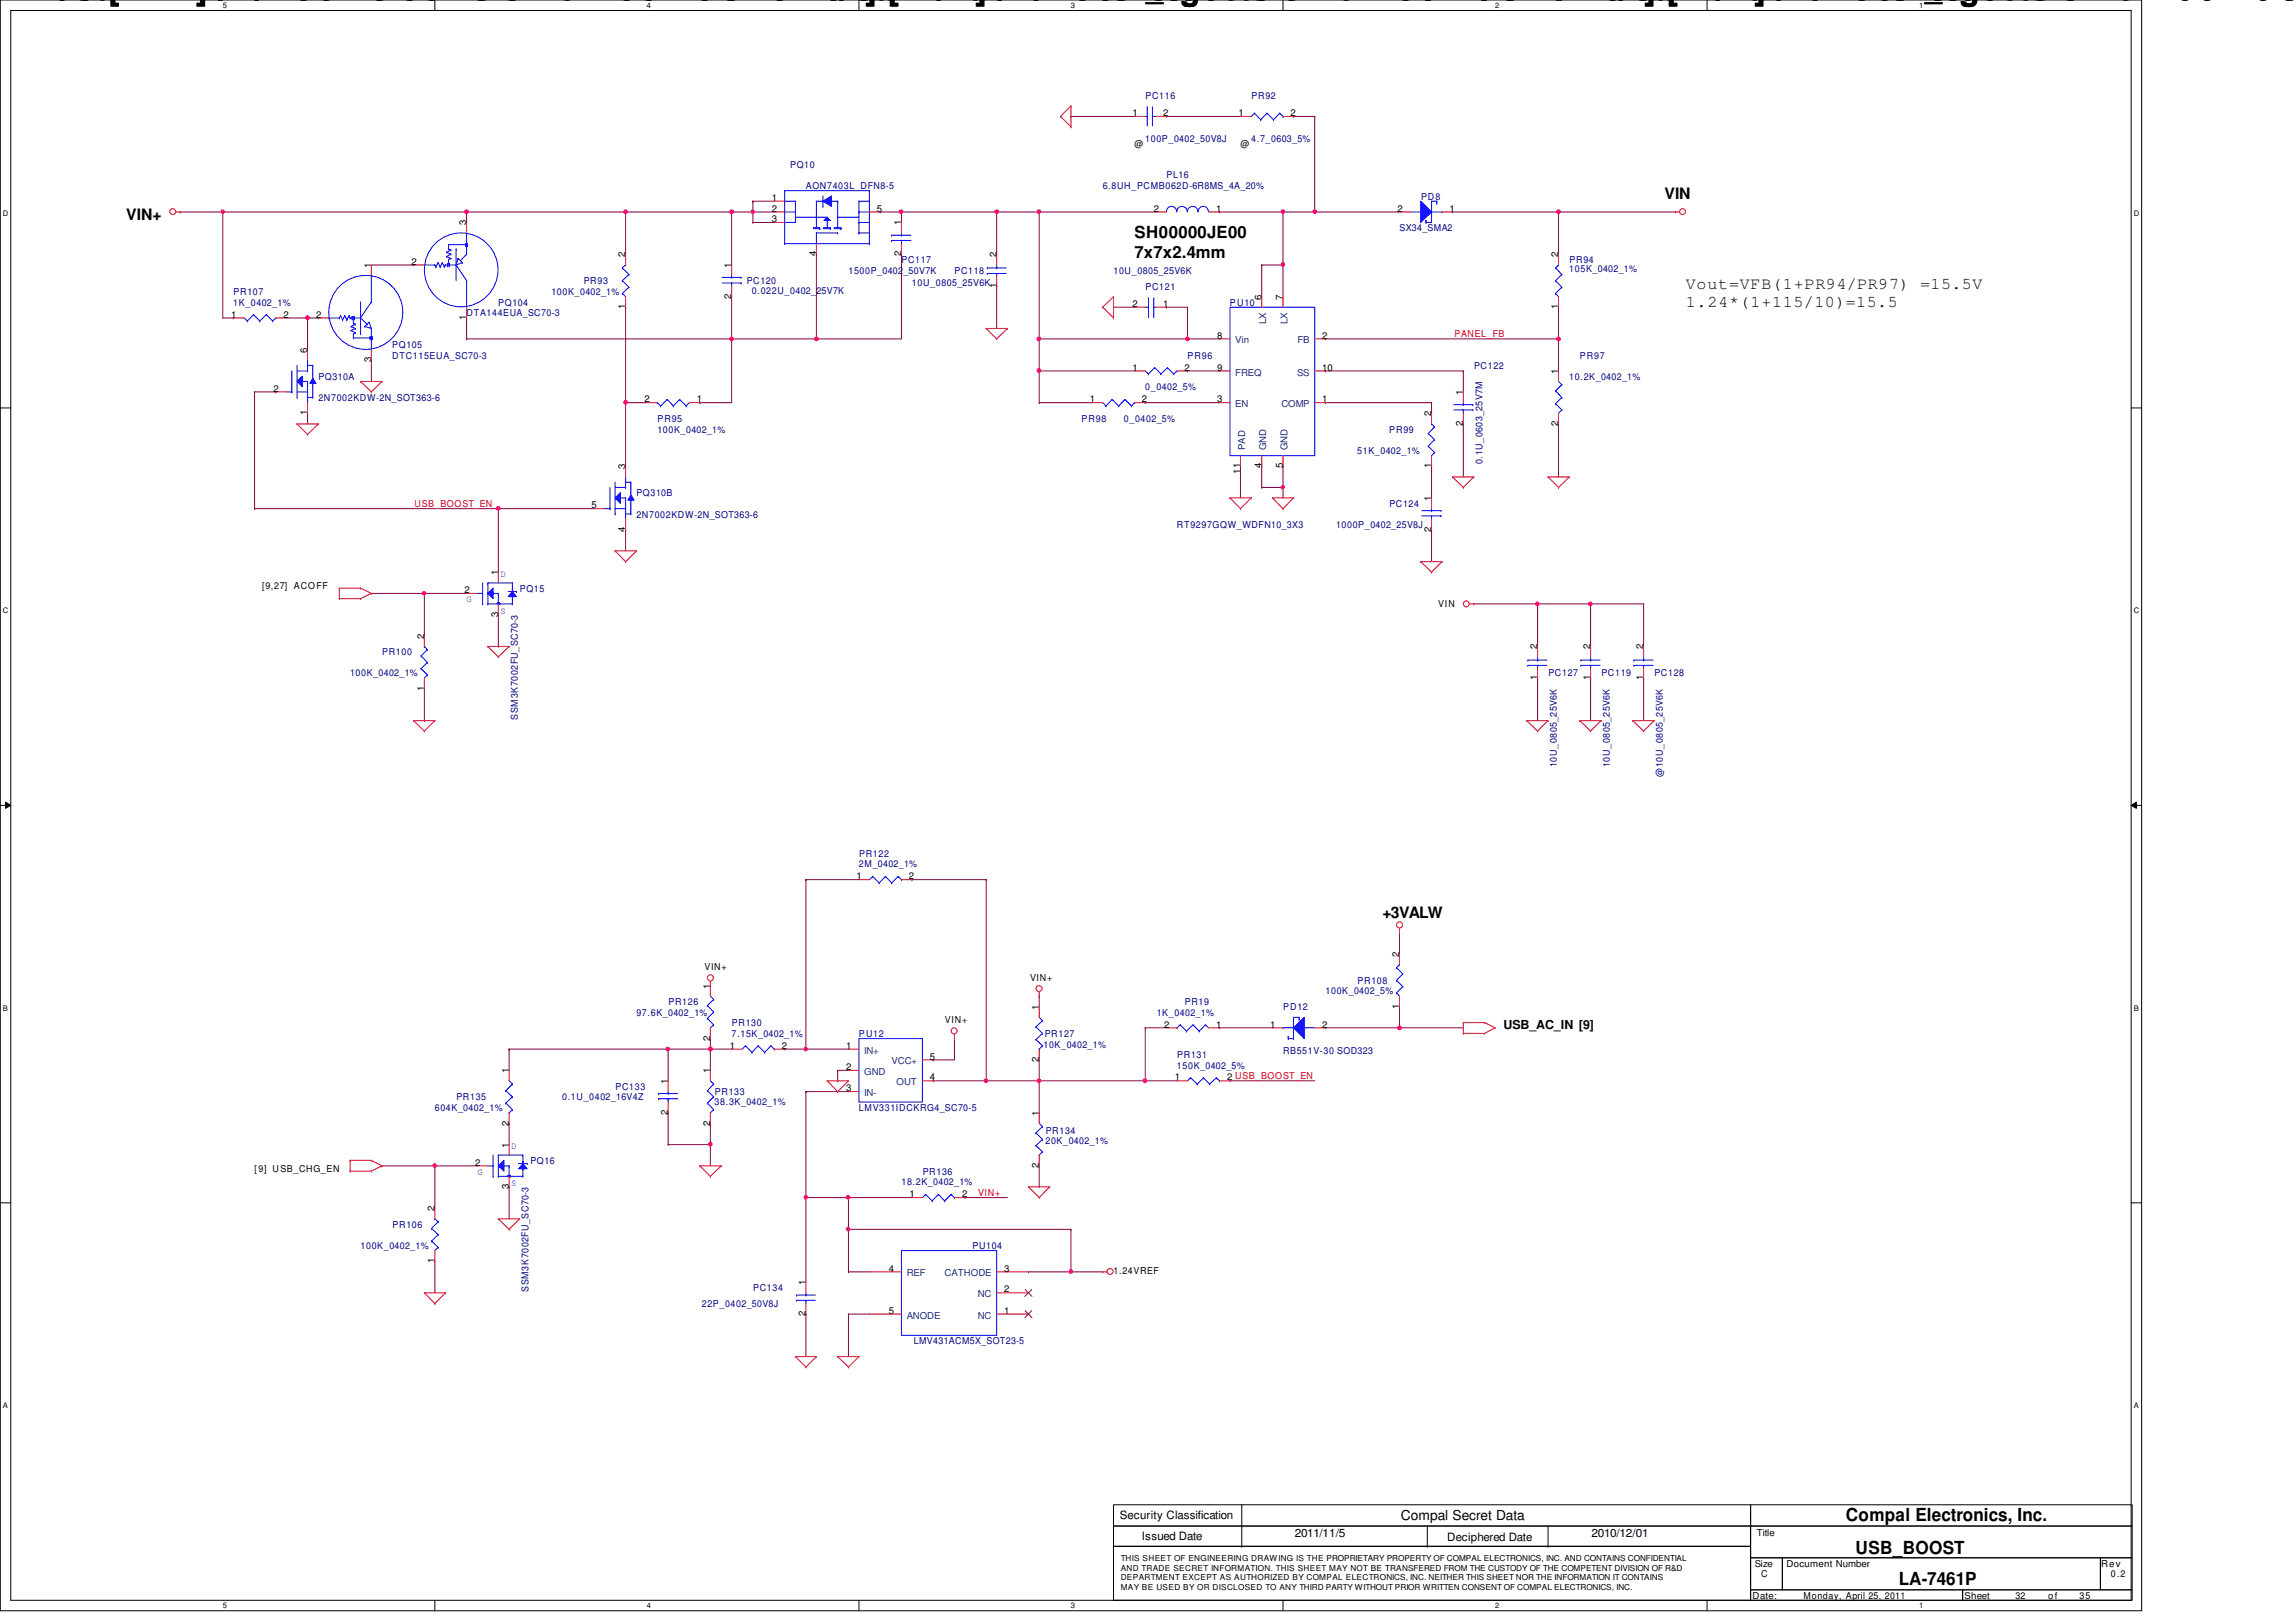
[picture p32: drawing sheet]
<svg xmlns="http://www.w3.org/2000/svg" width="297mm" height="210mm" viewBox="0 0 297 210" stroke-linecap="round" stroke-linejoin="round" font-family="sans-serif">
<defs><g id="words">
<g font-size="4.2">
<text x="4" y="0">Changed with the DEMO VERSION of CAD-KAS PDF-Editor (http://www.cadkas.com).</text>
<text x="104.8" y="0">Changed with the DEMO VERSION of CAD-KAS PDF-Editor (http://www.cadkas.com).</text>
<text x="205.6" y="0">Changed with the DEMO VERSION of CAD-KAS</text>
</g>
<g font-size="2.3">
<text x="238.8" y="196.9">Compal Electronics, Inc.</text>
<text x="240.1" y="201">USB_BOOST</text>
<text x="245.7" y="205.1">LA-7461P</text>
</g>
<g font-size="2.2">
<text x="146.8" y="30.8">SH00000JE00</text>
<text x="146.8" y="33.4">7x7x2.4mm</text>
<text x="218.1" y="37.4">Vout=VFB(1+PR94/PR97) =15.5V</text>
<text x="218.1" y="39.8">1.24*(1+115/10)=15.5</text>
</g>
<g font-size="2">
<text x="16.3" y="28.5">VIN+</text>
<text x="215.3" y="25.7">VIN</text>
<text x="178.9" y="118.7">+3VALW</text>
</g>
<text font-size="1.8" x="181.2" y="196.8">Compal Secret Data</text>
<text font-size="1.6" x="194.5" y="133.2">USB_AC_IN [9]</text>
<g font-size="1.5">
<text x="144.9" y="196.6">Security Classification</text>
<text x="147.7" y="199.3">Issued Date</text>
<text x="167.5" y="198.8">2011/11/5</text>
<text x="187.2" y="199.4">Deciphered Date</text>
<text x="205.9" y="198.8">2010/12/01</text>
</g>
<g font-size="1.2">
<text x="146.5" y="15">1</text>
<text x="150.5" y="15">2</text>
<text x="160.2" y="15">1</text>
<text x="167" y="15">2</text>
<text x="146.8" y="19">@</text>
<text x="160.5" y="19">@</text>
<text x="60.3" y="29.2" transform="rotate(-90 60.3 29.2)">3</text>
<text x="99.9" y="28.7">3</text>
<text x="99.9" y="27.4">2</text>
<text x="99.9" y="26">1</text>
<text x="113.4" y="27.4">5</text>
<text x="116.6" y="29.2" transform="rotate(-90 116.6 29.2)">1</text>
<text x="149.3" y="27.4">2</text>
<text x="157.3" y="27.4">1</text>
<text x="180.8" y="27.4">2</text>
<text x="187.5" y="27.4">1</text>
<text x="48" y="34.7" transform="rotate(-90 48 34.7)">1</text>
<text x="53.3" y="34.2">2</text>
<text x="80.9" y="33.3" transform="rotate(-90 80.9 33.3)">2</text>
<text x="94.6" y="34.7" transform="rotate(-90 94.6 34.7)">1</text>
<text x="105.6" y="33.2" transform="rotate(-90 105.6 33.2)">4</text>
<text x="116.6" y="33.2" transform="rotate(-90 116.6 33.2)">2</text>
<text x="128.9" y="33.3" transform="rotate(-90 128.9 33.3)">2</text>
<text x="201.6" y="33.3" transform="rotate(-90 201.6 33.3)">2</text>
<text x="29.9" y="41.1">1</text>
<text x="36.7" y="41.1">2</text>
<text x="40.9" y="41.1">2</text>
<text x="60.3" y="41.4" transform="rotate(-90 60.3 41.4)">1</text>
<text x="80.9" y="40" transform="rotate(-90 80.9 40)">1</text>
<text x="94.6" y="38.7" transform="rotate(-90 94.6 38.7)">2</text>
<text x="128.9" y="37.3" transform="rotate(-90 128.9 37.3)">1</text>
<text x="146.5" y="39.7">2</text>
<text x="150.5" y="39.7">1</text>
<text x="163.2" y="38.8" transform="rotate(-90 163.2 38.8)">6</text>
<text x="165.9" y="38.8" transform="rotate(-90 165.9 38.8)">7</text>
<text x="201.6" y="40" transform="rotate(-90 201.6 40)">1</text>
<text x="39.7" y="45.6" transform="rotate(-90 39.7 45.6)">6</text>
<text x="48" y="46.9" transform="rotate(-90 48 46.9)">3</text>
<text x="146.5" y="48">1</text>
<text x="153.2" y="48">2</text>
<text x="157.5" y="43.8">8</text>
<text x="157.5" y="48">9</text>
<text x="171.1" y="43.8">2</text>
<text x="171.1" y="48">10</text>
<text x="35.4" y="50.7">2</text>
<text x="39.7" y="53.8" transform="rotate(-90 39.7 53.8)">1</text>
<text x="83.4" y="52.1">2</text>
<text x="90.2" y="52.1">1</text>
<text x="141" y="52.1">1</text>
<text x="147.7" y="52.1">2</text>
<text x="157.5" y="52.1">3</text>
<text x="171.1" y="52.1">1</text>
<text x="185.2" y="53.9" transform="rotate(-90 185.2 53.9)">2</text>
<text x="189.3" y="51.1" transform="rotate(-90 189.3 51.1)">1</text>
<text x="201.6" y="48.4" transform="rotate(-90 201.6 48.4)">1</text>
<text x="189.3" y="55.1" transform="rotate(-90 189.3 55.1)">2</text>
<text x="201.6" y="55.1" transform="rotate(-90 201.6 55.1)">2</text>
<text x="76.5" y="65.8">5</text>
<text x="80.9" y="60.7" transform="rotate(-90 80.9 60.7)">3</text>
<text x="160.4" y="61.3" transform="rotate(-90 160.4 61.3)">11</text>
<text x="163.2" y="60.6" transform="rotate(-90 163.2 60.6)">4</text>
<text x="165.9" y="60.6" transform="rotate(-90 165.9 60.6)">5</text>
<text x="185.2" y="64.9" transform="rotate(-90 185.2 64.9)">1</text>
<text x="185.2" y="60.6" transform="rotate(-90 185.2 60.6)">1</text>
<text x="80.9" y="68.8" transform="rotate(-90 80.9 68.8)">4</text>
<text x="185.2" y="68.8" transform="rotate(-90 185.2 68.8)">2</text>
<text x="33.9" y="76.3">[9,27] ACOFF</text>
<text x="60.1" y="76.8">2</text>
<text x="64.4" y="74.5" transform="rotate(-90 64.4 74.5)">1</text>
<text x="54.9" y="82.7" transform="rotate(-90 54.9 82.7)">2</text>
<text x="64.4" y="79.8" transform="rotate(-90 64.4 79.8)">3</text>
<text x="186.1" y="78.6">VIN</text>
<text x="54.9" y="89.4" transform="rotate(-90 54.9 89.4)">1</text>
<text x="198.9" y="88.1" transform="rotate(-90 198.9 88.1)">1</text>
<text x="198.9" y="84" transform="rotate(-90 198.9 84)">2</text>
<text x="205.7" y="88.1" transform="rotate(-90 205.7 88.1)">1</text>
<text x="205.7" y="84" transform="rotate(-90 205.7 84)">2</text>
<text x="212.6" y="88.1" transform="rotate(-90 212.6 88.1)">1</text>
<text x="212.6" y="84" transform="rotate(-90 212.6 84)">2</text>
<text x="110.8" y="113.8">1</text>
<text x="117.6" y="113.8">2</text>
<text x="91.1" y="125.5">VIN+</text>
<text x="181" y="123.8" transform="rotate(-90 181 123.8)">2</text>
<text x="91.9" y="127.9" transform="rotate(-90 91.9 127.9)">1</text>
<text x="133.3" y="126.9">VIN+</text>
<text x="134.4" y="130.7" transform="rotate(-90 134.4 130.7)">1</text>
<text x="181" y="130.6" transform="rotate(-90 181 130.6)">1</text>
<text x="91.9" y="134.7" transform="rotate(-90 91.9 134.7)">2</text>
<text x="94.4" y="135.7">1</text>
<text x="101.1" y="135.7">2</text>
<text x="109.5" y="135.7">1</text>
<text x="120.3" y="137.1">5</text>
<text x="122.3" y="132.4">VIN+</text>
<text x="134.4" y="137.4" transform="rotate(-90 134.4 137.4)">2</text>
<text x="150.6" y="133">2</text>
<text x="157.3" y="133">1</text>
<text x="164.3" y="133">1</text>
<text x="171.1" y="133">2</text>
<text x="65.8" y="138.9" transform="rotate(-90 65.8 138.9)">1</text>
<text x="86.4" y="140.3" transform="rotate(-90 86.4 140.3)">1</text>
<text x="91.9" y="138.9" transform="rotate(-90 91.9 138.9)">1</text>
<text x="109.5" y="138.5">2</text>
<text x="109.5" y="141.2">3</text>
<text x="120.3" y="139.8">4</text>
<text x="152" y="139.8">1</text>
<text x="158.7" y="139.8">2 USB_BOOST_EN</text>
<text x="65.8" y="148.5" transform="rotate(-90 65.8 148.5)">1</text>
<text x="65.8" y="145.7" transform="rotate(-90 65.8 145.7)">2</text>
<text x="86.4" y="144.3" transform="rotate(-90 86.4 144.3)">2</text>
<text x="91.9" y="145.7" transform="rotate(-90 91.9 145.7)">2</text>
<text x="134.4" y="144.4" transform="rotate(-90 134.4 144.4)">1</text>
<text x="32.9" y="151.7">[9] USB_CHG_EN</text>
<text x="61.5" y="150.8">2</text>
<text x="65.8" y="153.9" transform="rotate(-90 65.8 153.9)">3</text>
<text x="117.7" y="154.9">1</text>
<text x="124.5" y="154.9">2</text>
<text x="134.4" y="151.1" transform="rotate(-90 134.4 151.1)">2</text>
<text x="56.2" y="156.8" transform="rotate(-90 56.2 156.8)">2</text>
<text x="56.2" y="163.5" transform="rotate(-90 56.2 163.5)">1</text>
<text x="104.2" y="166.3" transform="rotate(-90 104.2 166.3)">1</text>
<text x="115" y="164.5">4</text>
<text x="129.9" y="167.3">2</text>
<text x="129.9" y="164.5">3</text>
<text x="144.1" y="164.9">1.24VREF</text>
<text x="104.2" y="170.3" transform="rotate(-90 104.2 170.3)">2</text>
<text x="115" y="170">5</text>
<text x="129.9" y="170">1</text>
<text x="227" y="202.7">Size</text>
<text x="227.3" y="198.8">Title</text>
<text x="231.1" y="202.7">Document Number</text>
<text x="271.8" y="202.7">Rev</text>
<text x="226.7" y="206.9">Date:</text>
<text x="227.8" y="204.1">C</text>
<text x="233.3" y="206.9">Monday, April 25, 2011</text>
<text x="254.2" y="206.9">Sheet</text>
<text x="260.8" y="206.9">32</text>
<text x="265" y="206.9">of</text>
<text x="269" y="206.9">35</text>
<text x="273.1" y="204.1">0.2</text>
</g>
<g font-size="1.2" fill="#000080">
<text x="148.2" y="12.8">PC116</text>
<text x="161.9" y="12.8">PR92</text>
<text x="102.2" y="21.7">PQ10</text>
<text x="148.2" y="18.4">100P_0402_50V8J</text>
<text x="150.9" y="23.1">PL16</text>
<text x="161.9" y="18.4">4.7_0603_5%</text>
<text x="104.3" y="24.4">AON7403L_DFN8-5</text>
<text x="142.7" y="24.4">6.8UH_PCMB062D-6R8MS_4A_20%</text>
<text x="181.1" y="29.9">SX34_SMA2</text>
<text x="183.9" y="25.8">PD8</text>
<text x="109.8" y="35.4">1500P_0402_50V7K</text>
<text x="116.6" y="34">PC117</text>
<text x="123.5" y="35.4">PC118</text>
<text x="144.1" y="35.4">10U_0805_25V6K</text>
<text x="203" y="35.3">105K_0402_1%</text>
<text x="203.1" y="34">PR94</text>
<text x="30.2" y="39.5">1K_0402_1%</text>
<text x="30.2" y="38.1">PR107</text>
<text x="60.4" y="40.9">DTA144EUA_SC70-3</text>
<text x="64.5" y="39.5">PQ104</text>
<text x="71.3" y="38.1">100K_0402_1%</text>
<text x="75.5" y="36.8">PR93</text>
<text x="96.6" y="36.8">PC120</text>
<text x="97.3" y="38">0.022U_0402_25V7K</text>
<text x="118" y="37">10U_0805_25V6K</text>
<text x="148.2" y="37.5">PC121</text>
<text x="159.1" y="39.5">PU10</text>
<text x="50.8" y="45">PQ105</text>
<text x="50.8" y="46.4">DTC115EUA_SC70-3</text>
<text x="153.6" y="46.4">PR96</text>
<text x="190.7" y="47.8">PC122</text>
<text x="204.4" y="46.4">PR97</text>
<text x="41.2" y="49.1">PQ310A</text>
<text x="41.2" y="51.9">2N7002KDW-2N_SOT363-6</text>
<text x="148.2" y="50.5">0_0402_5%</text>
<text x="203" y="49.1">10.2K_0402_1%</text>
<text x="85" y="54.6">PR95</text>
<text x="85" y="56">100K_0402_1%</text>
<text x="139.9" y="54.6">PR98</text>
<text x="145.4" y="54.6">0_0402_5%</text>
<text x="175.6" y="58.7">51K_0402_1%</text>
<text x="179.7" y="56">PR99</text>
<text x="82.3" y="64.2">PQ310B</text>
<text x="179.7" y="65.6">PC124</text>
<text x="191.8" y="60.1" transform="rotate(-90 191.8 60.1)">0.1U_0603_25V7M</text>
<text x="82.3" y="67">2N7002KDW-2N_SOT363-6</text>
<text x="152.3" y="68.3">RT9297GQW_WDFN10_3X3</text>
<text x="172.8" y="68.3">1000P_0402_25V8J</text>
<text x="67.3" y="76.6">PQ15</text>
<text x="45.3" y="87.5">100K_0402_1%</text>
<text x="49.4" y="84.8">PR100</text>
<text x="200.3" y="87.5">PC127</text>
<text x="207.2" y="87.5">PC119</text>
<text x="214" y="87.5">PC128</text>
<text x="67" y="93.1" transform="rotate(-90 67 93.1)">SSM3K7002FU_SC70-3</text>
<text x="201.4" y="99.3" transform="rotate(-90 201.4 99.3)">10U_0805_25V6K</text>
<text x="208.3" y="99.3" transform="rotate(-90 208.3 99.3)">10U_0805_25V6K</text>
<text x="215.1" y="100.5" transform="rotate(-90 215.1 100.5)">@10U_0805_25V6K</text>
<text x="111.1" y="112.2">2M_0402_1%</text>
<text x="111.2" y="110.9">PR122</text>
<text x="82.3" y="131.4">97.6K_0402_1%</text>
<text x="86.5" y="130">PR126</text>
<text x="149.6" y="131.4">1K_0402_1%</text>
<text x="153.3" y="130">PR19</text>
<text x="166" y="130.7">PD12</text>
<text x="171.5" y="128.7">100K_0402_5%</text>
<text x="175.6" y="127.3">PR108</text>
<text x="94.7" y="134.2">7.15K_0402_1%</text>
<text x="94.7" y="132.8">PR130</text>
<text x="111.1" y="134.2">PU12</text>
<text x="135" y="135.7">10K_0402_1%</text>
<text x="135.2" y="134.2">PR127</text>
<text x="152.3" y="136.9">PR131</text>
<text x="166" y="136.4">RB551V-30 SOD323</text>
<text x="56.3" y="143.8">604K_0402_1%</text>
<text x="59.1" y="142.4">PR135</text>
<text x="72.7" y="142.4">0.1U_0402_16V4Z</text>
<text x="79.6" y="141">PC133</text>
<text x="92.5" y="143">38.3K_0402_1%</text>
<text x="92.5" y="141.7">PR133</text>
<text x="111.1" y="143.8">LMV331IDCKRG4_SC70-5</text>
<text x="152.3" y="138.3">150K_0402_5%</text>
<text x="135.3" y="148">20K_0402_1%</text>
<text x="135.3" y="146.8">PR134</text>
<text x="68.6" y="150.6">PQ16</text>
<text x="116.6" y="153.4">18.2K_0402_1%</text>
<text x="119.4" y="152">PR136</text>
<text x="46.6" y="161.6">100K_0402_1%</text>
<text x="50.8" y="158.9">PR106</text>
<text x="125.8" y="161.6">PU104</text>
<text x="68.4" y="167.2" transform="rotate(-90 68.4 167.2)">SSM3K7002FU_SC70-3</text>
<text x="97.4" y="167.1">PC134</text>
<text x="90.8" y="169.2">22P_0402_50V8J</text>
<text x="118.2" y="173.9">LMV431ACM5X_SOT23-5</text>
</g>
<g font-size="1.2" fill="#004080">
<text x="163.8" y="42" transform="rotate(-90 163.8 42)">LX</text>
<text x="166.6" y="42" transform="rotate(-90 166.6 42)">LX</text>
<text x="159.8" y="44.4">Vin</text>
<text x="167.8" y="44.4">FB</text>
<text x="159.8" y="52.7">EN</text>
<text x="159.8" y="48.6">FREQ</text>
<text x="165.8" y="52.7">COMP</text>
<text x="167.8" y="48.6">SS</text>
<text x="161.1" y="58.3" transform="rotate(-90 161.1 58.3)">PAD</text>
<text x="163.8" y="58.3" transform="rotate(-90 163.8 58.3)">GND</text>
<text x="166.6" y="58.3" transform="rotate(-90 166.6 58.3)">GND</text>
<text x="111.8" y="136.4">IN+</text>
<text x="115.4" y="137.8">VCC+</text>
<text x="111.8" y="139.1">GND</text>
<text x="111.8" y="141.9">IN-</text>
<text x="116" y="140.5">OUT</text>
<text x="117.3" y="165.2">REF</text>
<text x="122.2" y="165.2">CATHODE</text>
<text x="126.5" y="167.9">NC</text>
<text x="117.3" y="170.6">ANODE</text>
<text x="126.5" y="170.6">NC</text>
</g>
<g font-size="1.2" fill="#f00">
<text x="188.2" y="43.6">PANEL_FB</text>
<text x="53.6" y="65.6">USB_BOOST_EN</text>
<text x="126.5" y="154.7">VIN+</text>
</g>
<g font-size="1.2" fill="#00f">
<text x="60.4" y="77.9">G</text>
<text x="64.8" y="74.6">D</text>
<text x="64.8" y="79.5">S</text>
<text x="66.1" y="148.7">D</text>
<text x="61.8" y="152">G</text>
<text x="66.1" y="153.5">S</text>
</g>
<g font-size="1.1">
<text x="145" y="202">THIS SHEET OF ENGINEERING DRAWING IS THE PROPRIETARY PROPERTY OF COMPAL ELECTRONICS, INC. AND CONTAINS CONFIDENTIAL</text>
<text x="145" y="203.2">AND TRADE SECRET INFORMATION. THIS SHEET MAY NOT BE TRANSFERED FROM THE CUSTODY OF THE COMPETENT DIVISION OF R&amp;D</text>
<text x="145" y="204.5">DEPARTMENT EXCEPT AS AUTHORIZED BY COMPAL ELECTRONICS, INC. NEITHER THIS SHEET NOR THE INFORMATION IT CONTAINS</text>
<text x="145" y="205.7">MAY BE USED BY OR DISCLOSED TO ANY THIRD PARTY WITHOUT PRIOR WRITTEN CONSENT OF COMPAL ELECTRONICS, INC.</text>
</g>
<g font-size="1">
<text x="28.8" y="1">5</text>
<text x="83.7" y="1">4</text>
<text x="138.6" y="1">3</text>
<text x="193.4" y="1">2</text>
<text x="248.3" y="1">1</text>
<text x=".4" y="27.9">D</text>
<text x="276.1" y="27.9">D</text>
<text x=".4" y="79.4">C</text>
<text x="276.1" y="79.4">C</text>
<text x=".4" y="130.8">B</text>
<text x="276.1" y="130.8">B</text>
<text x=".4" y="182.2">A</text>
<text x="276.1" y="182.2">A</text>
<text x="28.8" y="208.1">5</text>
<text x="83.7" y="208.1">4</text>
<text x="138.6" y="208.1">3</text>
<text x="193.4" y="208.1">2</text>
<text x="248.3" y="208.1">1</text>
</g>
</g></defs>
<path d="M0 0h277.1v208.4h-277.1zM1.4 1.4h274.3v205.7h-274.3z" fill="none" stroke="#000" stroke-width=".13"/>
<g fill="#fff">
<path d="M28.8 .1h.6v1.1h-.6z"/>
<path d="M28.8 207.2h.6v1.1h-.6z"/>
</g>
<path d="M56.3 0v1.4M56.3 207.1v1.3" fill="none" stroke="#000" stroke-width=".13"/>
<g fill="#fff">
<path d="M83.7 .1h.5v1.1h-.5z"/>
<path d="M83.7 207.2h.5v1.1h-.5z"/>
</g>
<path d="M111.1 0v1.4M111.1 207.1v1.3" fill="none" stroke="#000" stroke-width=".13"/>
<g fill="#fff">
<path d="M138.6 .1h.5v1.1h-.5z"/>
<path d="M138.6 207.2h.5v1.1h-.5z"/>
</g>
<path d="M166 0v1.4M166 207.1v1.3" fill="none" stroke="#000" stroke-width=".13"/>
<g fill="#fff">
<path d="M193.4 .1h.6v1.1h-.6z"/>
<path d="M193.4 207.2h.6v1.1h-.6z"/>
</g>
<path d="M220.8 0v1.4M220.8 207.1v1.3" fill="none" stroke="#000" stroke-width=".13"/>
<g fill="#fff">
<path d="M248.3 .1h.5v1.1h-.5z"/>
<path d="M248.3 207.2h.5v1.1h-.5z"/>
<path d="M.4 27.1h.7v1.1h-.7z"/>
<path d="M276.1 27.1h.7v1.1h-.7z"/>
<path d="M.4 78.5h.7v1.1h-.7z"/>
<path d="M276.1 78.5h.7v1.1h-.7z"/>
</g>
<path d="M0 52.8h1.4M275.7 52.8h1.4" fill="none" stroke="#000" stroke-width=".13"/>
<g fill="#fff">
<path d="M.4 129.9h.6v1.1h-.6z"/>
<path d="M276.1 129.9h.6v1.1h-.6z"/>
</g>
<path d="M0 104.2h1.4M.7 103.8l.7 .4-.7 .4zM275.7 104.2l.7-.4v.8zM275.7 104.2h1.4" fill="none" stroke="#000" stroke-width=".13"/>
<path d="M.7 103.8l.7 .4-.7 .4zM275.7 104.2l.7-.4v.8z" fill="#000"/>
<g fill="#fff">
<path d="M.4 181.4h.6v1.1h-.6z"/>
<path d="M276.1 181.4h.6v1.1h-.6z"/>
</g>
<g fill="none" stroke="#000" stroke-width=".13">
<path d="M0 155.7h1.4M275.7 155.7h1.4M144.1 194.7h82.4v2.8h-82.4zM144.1 197.5h82.4v2.6h-82.4zM160.7 197.5h.1M160.7 194.7v5.4M184.7 197.5v2.6M200.3 197.5v2.6M226.5 194.7h49.3v2.8h-49.3zM226.5 197.5h49.3v4.1h-49.3zM144.1 200.1h82.4v7h-82.4zM160.7 200.1h.1"/>
<path d="M184.7 200.1h.1M200.3 200.1h.1M226.5 201.6h4.1v4.1h-4.1zM226.5 205.7h27.4v1.4h-27.4zM230.6 201.6h41.1v4.1h-41.1zM253.9 205.7h21.9v1.4h-21.9zM271.7 201.6h4.1v4.1h-4.1z"/>
</g>
<g fill="none" stroke="#800040" stroke-width=".13">
<path d="M138.6 15.1h.1M138.6 15.1h8.2M150.9 15.1h.1M150.9 15.1h9.6M167.3 15.1h.1M167.3 15.1h2.8M170.1 15.1h.1M170.1 15.1v12.3M23.3 27.4h.1M23.3 27.4h76.9M28.8 27.4h.1M28.8 27.4v13.7h1.4"/>
<path d="M48 34.3h5.5M53.5 34.3h.1M60.4 27.4h.1M60.4 27.4v1.4M80.9 27.4h.1M80.9 39.8h.1M80.9 27.4v5.5M80.9 39.8v20.5M94.7 27.4h.1M94.7 38.4h.1M94.7 38.4v13.7h-4.2M94.7 27.4v6.9"/>
<path d="M97.4 27.4h.1M97.4 28.8h.1M97.4 26h.1M97.4 28.8h2.8M97.4 26v2.8M97.4 26h2.8M105.6 32.9h.1M105.6 32.9v11M113.9 27.4h.1M113.9 27.4h35.6M116.6 27.4h.1M116.6 32.9h.1"/>
<path d="M116.6 32.9v11h-56.2M116.6 27.4v1.4M128.9 27.4h.1M128.9 37h.1M128.9 27.4v5.5M128.9 37v5.5M134.4 27.4h.1M134.4 27.4v24.7M144.1 39.8h.1M144.1 39.8h2.7M150.9 39.8h.1M150.9 39.8h2.7"/>
<path d="M153.6 39.8h.1M153.6 39.8v4.1M157.8 27.4h.1M157.8 27.4h23.3M163.2 34.3h.1M163.2 34.3h2.8M163.2 34.3v4.1M166 34.3h.1M166 27.4h.1M166 27.4v11M170.1 27.4h.1M187.9 27.4h.1"/>
<path d="M187.9 27.4h28.8M201.6 39.8h.1M201.6 27.4h.1M201.6 27.4v5.5M201.6 39.8v8.2M30.2 41.1h.1M32.9 50.7h.1M32.9 50.7v15.1M32.9 50.7h2.8M35.7 50.7h.1M37 41.1h4.2M39.8 41.1h.1"/>
<path d="M39.8 53.5h.1M39.8 41.1v4.2M39.8 53.5v1.4M41.2 41.1h.1M48 46.6h.1M48 46.6v2.8M60.4 41.1h.1M60.4 43.9h.1M60.4 41.1v2.8M80.9 52.1h.1M80.9 52.1h2.8M90.5 52.1h.1"/>
<path d="M94.7 43.9h.1M105.6 43.9h.1M134.4 52.1h.1M134.4 48h.1M134.4 43.9h.1M134.4 43.9h23.4M134.4 52.1h6.9M134.4 48h12.4M148.2 52.1h.1M148.2 52.1h9.6M153.6 43.9h.1M153.6 48h.1"/>
<path d="M153.6 48h4.2M171.5 52.1h.1M171.5 43.9h.1M171.5 48h.1M171.5 43.9h30.1M171.5 52.1h13.7M171.5 48h17.8M185.2 52.1h.1M185.2 52.1v1.4M189.3 48h.1M189.3 54.9h.1M189.3 48v2.7"/>
<path d="M189.3 54.9v6.8M201.6 43.9h.1M201.6 54.9h.1M201.6 54.9v6.8M32.9 65.8h.1M32.9 65.8h43.9M48 76.8h.1M48 76.8h12.4M54.9 76.8h.1M54.9 76.8v5.5M64.5 65.8h.1M64.5 65.8v8.2"/>
<path d="M64.5 79.5v4.2M80.9 68.6h.1M80.9 68.6v2.7M160.5 60.3h.1M160.5 60.3v4.1M163.2 60.3h.1M163.2 63.1h.1M163.2 60.3v2.8M163.2 63.1h2.8M166 63.1h.1M166 60.3h.1M166 60.3v4.1"/>
<path d="M185.2 60.3h.1M185.2 68.6h.1M185.2 60.3v4.1M185.2 68.6v4.1M190.7 78.1h.1M190.7 78.1h21.9M198.9 78.1h.1M198.9 78.1v5.6M205.8 78.1h.1M205.8 78.1v5.6M212.6 78.1h.1M212.6 78.1v5.6"/>
<path d="M54.9 93.3h.1M54.9 89.2v4.1M64.5 83.7h.1M198.9 87.8h.1M198.9 87.8v5.5M205.8 87.8h.1M205.8 87.8v5.5M212.6 87.8h.1M212.6 87.8v5.5M104.3 113.8h.1M104.3 113.8h6.8M104.3 113.8v22"/>
<path d="M118 113.8h.1M118 113.8h9.6M127.6 113.8h.1M127.6 113.8v26.1M65.9 135.8h.1M65.9 135.8h28.8M65.9 135.8v2.7M86.4 135.8h.1M86.4 135.8v4.1M91.9 135.8h.1M91.9 134.4h.1M91.9 134.4v4.1"/>
<path d="M101.5 135.8h.1M101.5 135.8h8.3M104.3 135.8h.1M108.4 138.5h.1M108.4 139.9h.1M108.4 138.5h1.4M108.4 138.5v1.4M120.7 139.9h.1M120.7 137.2h.1M120.7 139.9h31.6M123.5 134.4h.1M123.5 134.4v2.8h-2.8"/>
<path d="M134.4 128.9h.1M134.4 139.9h.1M134.4 128.9v1.4M134.4 137.2v6.8M148.2 139.9h.1M148.2 133h.1M148.2 133h2.7M148.2 133v6.9M157.8 133h.1M157.8 133h6.8M159.1 139.9h.1M159.1 139.9h11"/>
<path d="M171.5 133h.1M171.5 133h17.8M181.1 133h.1M181.1 123.4h.1M181.1 120.7v2.7M181.1 130.3v2.7M49.4 150.9h.1M49.4 150.9h12.4M56.3 150.9h.1M56.3 150.9v5.4M65.9 145.4h.1M65.9 153.6h.1"/>
<path d="M65.9 145.4v2.7M65.9 153.6v4.1M86.4 144h.1M86.4 148.1h.1M86.4 144v4.1M86.4 148.1h5.5M91.9 148.1h.1M91.9 145.4h.1M91.9 145.4v5.5M104.3 141.3h.1M104.3 155h.1M104.3 141.3v24.6"/>
<path d="M104.3 141.3h5.5M104.3 155h13.7M109.8 155h.1M109.8 159.1h.1M109.8 155v9.6M109.8 159.1h28.8M124.8 155h.1M124.8 155h5.5M134.4 153.6h.1M134.4 150.9v2.7M138.6 159.1h.1M138.6 159.1v5.5"/>
<path d="M56.3 163.2h.1M56.3 163.2v4.1M104.3 170.1h.1M104.3 170.1v5.5M109.8 164.6h.1M109.8 170.1h.1M109.8 170.1v5.5M109.8 164.6h2.7M109.8 170.1h2.7M133 164.6h.1M133 164.6h9.7M138.6 164.6h.1"/>
</g>
<g fill="none" stroke="#f00" stroke-width=".13">
<path d="M137.2 15.1h.1M137.2 15.1l1.4 1.3M138.6 16.4h.1M138.6 13.7h.1M138.6 13.7v2.7M138.6 13.7l-1.4 1.4M22.8 27.4h.5M23.3 27.4h.1M142.7 39.8h.1M142.7 39.8l1.4 1.3M144.1 38.4h.1M144.1 38.4v2.7"/>
<path d="M144.1 38.4l-1.4 1.4M216.7 27.4h.1M216.7 27.4h.6M38.4 54.9h.1M38.4 54.9h2.8M38.4 54.9l1.4 1.3M39.8 56.2h.1M41.2 54.9h.1M41.2 54.9l-1.4 1.3M46.6 49.4h.1M46.6 49.4h2.8M46.6 49.4l1.4 1.3"/>
<path d="M48 50.7h.1M49.4 49.4h.1M49.4 49.4l-1.4 1.3M127.6 42.5h.1M127.6 42.5h2.7M127.6 42.5l1.3 1.4M128.9 43.9h.1M130.3 42.5h.1M130.3 42.5l-1.4 1.4M144.1 41.1h.1M43.9 77.5h.1M43.9 76.1h.1"/>
<path d="M43.9 76.1h2.7M43.9 77.5h2.7M43.9 76.1v1.4M46.6 76.1h.1M46.6 77.5h.1M46.6 76.1l1.4 .7M48 76.8h.1M48 76.8l-1.4 .7M79.6 71.3h.1M79.6 71.3h2.7M79.6 71.3l1.3 1.4M80.9 72.7h.1"/>
<path d="M82.3 71.3h.1M82.3 71.3l-1.4 1.4M159.1 64.4h.1M159.1 64.4h2.8M159.1 64.4l1.4 1.4M160.5 65.8h.1M161.9 64.4h.1M161.9 64.4l-1.4 1.4M164.6 64.4h.1M164.6 64.4h2.7M164.6 64.4l1.4 1.4M166 65.8h.1"/>
<path d="M167.3 64.4h.1M167.3 64.4l-1.3 1.4M183.8 72.7h.1M183.8 72.7h2.8M183.8 72.7l1.4 1.3M185.2 74h.1M186.6 72.7h.1M186.6 72.7l-1.4 1.3M187.9 61.7h.1M187.9 61.7h2.8M187.9 61.7l1.4 1.4M189.3 63.1h.1"/>
<path d="M190.1 78.1h.6M190.7 61.7h.1M190.7 78.1h.1M190.7 61.7l-1.4 1.4M200.3 61.7h.1M200.3 61.7h2.7M200.3 61.7l1.3 1.4M201.6 63.1h.1M203 61.7h.1M203 61.7l-1.4 1.4M53.5 93.3h.1M53.5 93.3h2.8"/>
<path d="M53.5 93.3l1.4 1.3M54.9 94.6h.1M56.3 93.3h.1M56.3 93.3l-1.4 1.3M63.1 83.7h.1M63.1 83.7h2.8M63.1 83.7l1.4 1.3M64.5 85h.1M65.9 83.7h.1M65.9 83.7l-1.4 1.3M197.5 93.3h.1M197.5 93.3h2.8"/>
<path d="M197.5 93.3l1.4 1.3M198.9 94.6h.1M200.3 93.3h.1M200.3 93.3l-1.4 1.3M204.4 93.3h.1M204.4 93.3h2.7M204.4 93.3l1.4 1.3M205.8 94.6h.1M207.1 93.3h.1M207.1 93.3l-1.3 1.3M211.2 93.3h.1M211.2 93.3h2.8"/>
<path d="M211.2 93.3l1.4 1.3M212.6 94.6h.1M214 93.3h.1M214 93.3l-1.4 1.3M91.9 127.6h.1M91.9 127v.6M107 139.9h.1M107 139.9h2.8M107 139.9l1.4 1.4M109.8 139.9h.1M109.8 139.9l-1.4 1.4M123.5 134.4h.1"/>
<path d="M123.5 133.9v.5M134.4 128.9h.1M134.4 128.4v.5M181.1 120.7h.1M181.1 120.1v.6M189.3 133.7h.1M189.3 132.3h.1M189.3 133.7h2.8M189.3 132.3v1.4M189.3 132.3h2.8M192.1 133.7h.1M192.1 132.3h.1"/>
<path d="M192.1 132.3l1.3 .7M193.4 133h.1M193.4 133l-1.3 .7M45.3 151.6h.1M45.3 150.2h.1M45.3 150.2h2.7M45.3 151.6h2.7M45.3 150.2v1.4M48 150.2h.1M48 151.6h.1M48 150.2l1.4 .7M49.4 150.9h.1"/>
<path d="M49.4 150.9l-1.4 .7M64.5 157.7h.1M64.5 157.7h2.7M64.5 157.7l1.4 1.4M65.9 159.1h.1M67.2 157.7h.1M67.2 157.7l-1.3 1.4M90.5 150.9h.1M90.5 150.9h2.8M90.5 150.9l1.4 1.3M91.9 152.2h.1M93.3 150.9h.1"/>
<path d="M93.3 150.9l-1.4 1.3M108.4 141.3h.1M133 153.6h.1M133 153.6h2.8M133 153.6l1.4 1.4M134.4 155h.1M135.8 153.6h.1M135.8 153.6l-1.4 1.4M54.9 167.3h.1M54.9 167.3h2.7M54.9 167.3l1.4 1.4M56.3 168.7h.1"/>
<path d="M57.6 167.3h.1M57.6 167.3l-1.3 1.4M102.9 175.6h.1M102.9 175.6h2.7M102.9 175.6l1.4 1.3M104.3 176.9h.1M105.6 175.6h.1M105.6 175.6l-1.3 1.3M108.4 175.6h.1M108.4 175.6h2.7M108.4 175.6l1.4 1.3M109.8 176.9h.1"/>
<path d="M111.1 175.6h.1M111.1 175.6l-1.3 1.3M142.7 164.6h.1M142.7 164.6h.5"/>
<circle cx="22.4" cy="27.4" r=".38"/>
<circle cx="217.7" cy="27.4" r=".38"/>
<circle cx="189.7" cy="78.1" r=".38"/>
<circle cx="181" cy="119.7" r=".39"/>
<circle cx="91.9" cy="126.6" r=".39"/>
<circle cx="123.4" cy="133.4" r=".39"/>
<circle cx="134.4" cy="127.9" r=".39"/>
<circle cx="143.6" cy="164.5" r=".39"/>
</g>
<path d="M106.5 26l1.1-.6v1.3z" fill="#00f"/>
<path d="M106.5 26l1.1-.6v1.3z" fill="none" stroke="#00f" stroke-width=".13"/>
<path d="M106.6 28.5l.4-.4 .4 .4z" fill="#00f"/>
<g fill="none" stroke="#00f" stroke-width=".13">
<path d="M93.4 36.6h2.5M93.4 35.9h2.5M94.7 35.9h.1M94.7 36.6h.1M94.7 35.6v.3M94.7 36.6v.4M95.9 36.6h.1M95.9 35.9h.1M101.5 27.4h.1M101.5 24.7h.1M101.5 31.5h.1M101.5 26h.1"/>
<path d="M101.5 28.8h.1M101.5 26h1.4M101.5 27.4h1.4M101.5 24.7v6.8M101.5 24.7h11M101.5 31.5h11M102.9 27.7h.1M102.9 27.6h.1M102.9 27.4h.1M102.9 26h.1M102.9 26v2.8h-1.4M102.9 28.1h4.1"/>
<path d="M105.2 29.5h.1M105.2 29.5v.1h.8M105.2 29.5h.8M105.6 28.1h.1M105.6 29.5h.1M105.6 31.5h.1M106 29.6h.1M106 29.5h.1M106 29.5v.1M106.5 26.7h.1M106.5 26h.1M106.5 25.4v1.3"/>
<path d="M106.5 26h-.9v3.5M106.6 28.5l.4-.4 .4 .4zM106.6 29.5h.1M106.6 29.5v.1h.8M106.6 29.5h.8M107 29.5h.1M107 28.1h.1M107 28.5v1M107.4 29.6h.1M107.4 29.5h.1M107.4 29.5v.1M107.6 26h.8"/>
<path d="M107.9 29.5h.1M107.9 29.5v.1h.9M107.9 29.5h.9M108.4 30.1h.1M108.4 26h.1M108.4 28.1h.1M108.4 30.1h-2.8v1.4M108.4 28.1h2.7M108.4 26v3.5M108.8 29.6h.1M108.8 29.5h.1M108.8 29.5v.1"/>
<path d="M111.1 30.1h.1M111.1 28.8h.1M111.1 27.4h.1M111.1 30.1h1.4M111.1 27.4h1.4M111.1 28.8h1.4M112.5 26h.1M112.5 24.7h.1M112.5 31.5h.1M112.5 26h-1.4v4.1M112.5 24.7v6.8M127.7 34.7h.1"/>
<path d="M127.7 35.4h.1M127.7 34.7h2.5M127.7 35.4h2.5M128.9 35.4h.1M128.9 34.7h.1M128.9 34.3v.4M128.9 35.4v.2M201.2 38h.1M201.2 36.3h.1M201.2 34.7h.1M201.2 38l.4 .4M201.2 36.3l.9 .9"/>
<path d="M201.2 34.7l.9 .8M201.6 34.3h.1M201.6 34.3l-.4 .4M202.1 37.2h.1M202.1 35.5h.1M202.1 37.2l-.9 .8M202.1 35.5l-.9 .8M31.6 41.1l.4 .4M32 41.5h.1M32.8 40.7h.1M32.8 40.7l-.8 .8M32.8 40.7l.8 .8"/>
<path d="M33.6 41.5h.1M34.5 40.7h.1M34.5 40.7l-.9 .8M34.5 40.7l.8 .8M35.3 41.5h.1M35.7 41.1h.1M35.7 41.1l-.4 .4M85 52.1h.1M85 52.1l.5 .4M85.5 52.5h.1M86.3 51.7h.1M86.3 51.7l.8 .8"/>
<path d="M86.3 51.7l-.8 .8M87.1 52.5h.1M87.9 51.7h.1M87.9 51.7l.9 .8M87.9 51.7l-.8 .8M88.8 52.5h.1M89.2 52.1l-.4 .4M142.7 52.1l.4 .4M143.1 52.5h.1M143.9 51.7h.1M143.9 51.7l-.8 .8M143.9 51.7l.8 .8"/>
<path d="M144.7 52.5h.1M145.5 51.7h.1M145.5 51.7l-.8 .8M145.5 51.7l.9 .8M146.4 52.5h.1M146.8 52.1h.1M146.8 52.1l-.4 .4M184.8 57.7h.1M184.8 56.1h.1M184.8 57.7l.8 .8M184.8 56.1l.8 .8M185.2 54.9h.1"/>
<path d="M185.2 54.9l.4 .3M185.6 58.5h.1M185.6 56.9h.1M185.6 55.2h.1M185.6 58.5l-.4 .5M185.6 56.9l-.8 .8M185.6 55.2l-.8 .9M188.1 53h2.4M188.1 52.4h2.4M189.3 52.4h.1M189.3 53h.1M189.3 52.1v.3"/>
<path d="M189.3 53v.5M190.5 53h.1M190.5 52.4h.1M78.2 65.8h.7M78.9 65.8h.1M78.9 63.1v2.7M79.6 66.5h.1M79.6 65.8h1.3M79.6 62.4v4.1M79.6 63.1h1.3M80.9 65.8h.1M80.9 63.1h.1"/>
<path d="M197.7 85.4h.1M197.7 86.1h.1M197.7 85.4h2.4M197.7 86.1h2.4M198.9 86.1h.1M198.9 85.4h.1M198.9 85v.4M198.9 86.1v.3M211.4 85.4h.1M211.4 86.1h.1M211.4 85.4h2.5M211.4 86.1h2.5"/>
<path d="M212.6 86.1h.1M212.6 85.4h.1M212.6 85v.4M212.6 86.1v.3M111.1 134.4h8.2v8.2h-8.2zM134 132.9h.1M134 134.5h.1M134 132.9l.9 .8M134 134.5l.9 .8M134.4 135.8h.1M134.4 131.7l.5 .4M134.9 132.1h.1"/>
<path d="M134.9 133.7h.1M134.9 135.3h.1M134.9 132.1l-.9 .8M134.9 133.7l-.9 .8M134.9 135.3l-.5 .5M55.8 159h.1M55.8 159l.9 .8M56.3 157.7h.1M56.3 157.7l.4 .4M56.7 159.8h.1M56.7 158.1h.1M56.7 159.8l-.9 .8"/>
<path d="M56.7 158.1l-.9 .9M55.8 160.6h.1M55.8 160.6l.9 .8M56.7 161.4h.1M56.7 161.4l-.4 .4"/>
</g>
<g fill="none" stroke="#f00" stroke-width=".13">
<path d="M94.7 34.3v1.3M94.7 37v1.4M100.2 28.8h1.3M100.2 27.4h1.3M100.2 26h1.3M105.6 31.5v1.4M112.5 27.4h1.4M128.9 32.9v1.4M128.9 35.6v1.4M201.6 32.9v1.4M201.6 38.4v1.4M30.2 41.1h1.4"/>
<path d="M35.7 41.1h1.3M83.7 52.1h1.3M89.2 52.1h1.3M141.3 52.1h1.4M146.8 52.1h1.4M185.2 53.5v1.4M185.2 59v1.3M189.3 50.7v1.4M189.3 53.5v1.4M198.9 83.7v1.3M198.9 86.4v1.4M212.6 83.7v1.3"/>
<path d="M212.6 86.4v1.4M109.8 138.5h1.3M109.8 135.8h1.3M119.3 139.9h1.4M119.3 137.2h1.4M134.4 130.3v1.4M134.4 135.8v1.4M56.3 156.3v1.4M109.8 141.3h1.3M56.3 161.8v1.4"/>
</g>
<path d="M80.3 63.8v1.4l-.7-.8z" fill="#00f"/>
<path d="M80.3 63.8v1.4l-.7-.8zM80.3 64.4h.6M80.9 64.4h.1M80.9 67.2h.1M80.9 61.7h.1M80.9 61.7v1.4M80.9 64.4v2.8M80.9 62.4h.7M81.6 64.7h.1M81.6 62.4h.1M81.6 64.7v1.8" fill="none" stroke="#00f" stroke-width=".13"/>
<path d="M81.6 64.1l.4 .6h-.8z" fill="#00f"/>
<g fill="none" stroke="#00f" stroke-width=".13">
<path d="M80.5 38h.1M80.5 36.3h.1M80.5 34.7h.1M80.5 38l.4 .4M80.5 36.3l.9 .9M80.5 34.7l.9 .8M80.9 34.3h.1M80.9 34.3l-.4 .4M81.4 37.2h.1M81.4 35.5h.1M81.4 37.2l-.9 .8M81.4 35.5l-.9 .8"/>
<path d="M148.2 39.8h.4M148.6 39.8h.1M148.6 38.5v2.5M149.3 39.8h.1M149.3 39.8h.2M149.3 38.5v2.5M148.6 41h.1M149.3 41h.1M80.9 66.5h.7M81.6 64.1l.4 .6h-.8zM81.6 64.1h.1M81.6 66.5h.1"/>
<path d="M81.6 62.4v1.7M112.9 113.4h.1M112.9 113.4l-.4 .4M112.9 113.4l.8 .9M113.7 114.3h.1M114.6 113.4h.1M114.6 113.4l-.9 .9M114.6 113.4l.8 .9M115.4 114.3h.1M116.2 113.4h.1M116.2 113.4l-.8 .9M116.2 113.4l.4 .4"/>
<path d="M116.6 113.8h.1M91.5 130.1h.1M91.5 131.8h.1M91.5 130.1l.8 .9M91.5 131.8l.8 .8M91.9 133h.1M91.9 128.9l.4 .4M91.9 139.9l.4 .4M92.3 129.3h.1M92.3 131h.1M92.3 132.6h.1M92.3 129.3l-.8 .8"/>
<path d="M92.3 131l-.8 .8M92.3 132.6l-.4 .4M154 139.5h.1M154 139.5l-.4 .4M154 139.5l.9 .8M155.7 139.5h.1M155.7 139.5l-.8 .8M155.7 139.5l.8 .8M157.3 139.5h.1M157.3 139.5l-.8 .8M157.3 139.5l.5 .4M157.8 139.9h.1"/>
<path d="M91.5 141.1h.1M91.5 142.7h.1M91.5 141.1l.8 .8M91.5 142.7l.8 .9M91.9 144h.1M92.3 140.3h.1M92.3 141.9h.1M92.3 143.6h.1M92.3 140.3l-.8 .8M92.3 141.9l-.8 .8M92.3 143.6l-.4 .4M119.8 154.6h.1"/>
<path d="M119.8 154.6l-.5 .4M119.8 154.6l.8 .8M120.6 155.4h.1M121.4 154.6h.1M121.4 154.6l-.8 .8M121.4 154.6l.8 .8M122.2 155.4h.1M123.1 154.6h.1M123.1 154.6l-.9 .8M123.1 154.6l.4 .4M123.5 155h.1M154.9 140.3h.1"/>
<path d="M156.5 140.3h.1M116.6 161.8h12.3v11h-12.3z"/>
</g>
<g fill="none" stroke="#f00" stroke-width=".13">
<path d="M80.9 32.9v1.4M80.9 38.4v1.4M146.8 39.8h1.4M149.5 39.8h1.4M76.8 65.8h1.4M80.9 60.3v1.4M80.9 67.2v1.4M111.1 113.8h1.4M116.6 113.8h1.4M91.9 127.6v1.3M91.9 133v1.4M91.9 138.5v1.4"/>
<path d="M152.3 139.9h1.3M157.8 139.9h1.3M91.9 144v1.4M118 155h1.3M123.5 155h1.3M112.5 164.6h4.1M112.5 170.1h4.1M128.9 167.3h4.1M128.9 164.6h4.1M128.9 170.1h4.1"/>
</g>
<path d="M132.6 166.9l.9 .9M132.6 169.6l.9 .9M133.5 166.9l-.9 .9M133.5 169.6l-.9 .9" fill="none" stroke="#804000" stroke-width=".13"/>
<path d="M64.5 150.9l.7-.7v1.4z" fill="#00f"/>
<path d="M64.5 150.9l.7-.7v1.4z" fill="none" stroke="#00f" stroke-width=".13"/>
<path d="M67.6 150.6l.6 .7h-1.1z" fill="#00f"/>
<g fill="none" stroke="#00f" stroke-width=".13">
<path d="M115.4 31.1h.1M115.4 30.4h.1M115.4 31.1h2.5M115.4 30.4h2.5M116.6 30.4h.1M116.6 31.1h.1M116.6 30.1v.3M116.6 31.1v.4M182.5 27.4h1.3M183.8 27.4h.1M184.5 28.5h.1M184.5 28.8h.1"/>
<path d="M184.5 28.5v.3M185.2 26h.1M185.2 26v2.8h-.7M185.2 26h.7M185.2 27.4h1.4M185.9 26.3h.1M185.9 26h.1M185.9 26v.3M186.6 27.4h.1M201.2 50.6h.1M201.2 52.2h.1M201.2 50.6l.9 .8"/>
<path d="M201.2 52.2l.9 .8M201.6 53.5h.1M201.6 49.4l.5 .4M202.1 49.8h.1M202.1 51.4h.1M202.1 53h.1M202.1 49.8l-.9 .8M202.1 51.4l-.9 .8M202.1 53l-.5 .5M183.9 66.8h2.5M183.9 66.1h2.5M185.2 66.1h.1"/>
<path d="M185.2 66.8h.1M185.2 65.8v.3M185.2 66.8v.4M186.4 66.8h.1M186.4 66.1h.1M152.3 133h.1M152.7 132.6h.1M152.7 132.6l.8 .8M152.7 132.6l-.4 .4M153.5 133.4h.1M154.3 132.6h.1M154.3 132.6l.8 .8"/>
<path d="M154.3 132.6l-.8 .8M155.1 133.4h.1M156 132.6h.1M156 132.6l.4 .4M156 132.6l-.9 .8M63.1 150.9h.7M63.8 150.9h.1M63.8 152.2h.1M63.8 149.5v2.7M64.5 149.5h.1M64.5 152.2h.1M64.5 149.5h3.1"/>
<path d="M64.5 149.5v2.7M64.5 152.2h3.1M65.2 150.9h.1M65.2 150.9h.7M65.7 152.1h.1M65.7 152.1v.1M65.7 152.1h.3M65.9 152.2h.1M65.9 150.9h.1M65.9 150.9v1.3M66 152.1h.1M66 152.2h.1"/>
<path d="M66 152.1v.1M67.1 150.6h1.1M67.6 150.6l.6 .7h-1.1zM67.6 149.5h.1M67.6 150.3h.1M67.6 152.2h.1M67.6 151.3h.1M67.6 149.5v1.1M67.6 151.3v.9M68.2 150.6h.1"/>
</g>
<path d="M116.6 28.8v1.3M116.6 31.5v1.4M201.6 48v1.4M201.6 53.5v1.4M185.2 64.4v1.4M185.2 67.2v1.4M150.9 133h1.4M156.4 133h1.4M61.8 150.9h1.3M65.9 148.1v1.4M65.9 152.2v1.4" fill="none" stroke="#f00" stroke-width=".13"/>
<path d="M183.8 26l1.4 1.4-1.4 1.4z" fill="#00f"/>
<g fill="none" stroke="#00f" stroke-width=".13">
<path d="M148.2 15.1h.2M148.4 15.1h.1M148.4 13.8h.1M148.4 13.8v2.5M149.1 13.8h.1M149.1 15.1h.1M149.1 15.1h.4M149.1 13.8v2.5M162.3 14.6h.1M162.3 14.6l-.4 .5M162.3 14.6l.8 .9M163.1 15.5h.1"/>
<path d="M163.9 14.6h.1M163.9 14.6l-.8 .9M163.9 14.6l.9 .9M164.8 15.5h.1M165.6 14.6h.1M165.6 14.6l-.8 .9M165.6 14.6l.4 .5M166 15.1h.1M54.9 34.3h.1M54.9 34.3h1.4M56.3 34.3h.1M56.3 34.3l.1 .2"/>
<path d="M56.4 34.5h.1M56.7 34h.1M56.7 34l.2 .5M56.7 34l-.3 .5M56.9 34.5h.1M57.2 34h.1M57.2 34l.3 .5M57.2 34l-.3 .5M57.5 34.5h.1M57.6 34.3h.1M57.6 34.3h1.4M57.6 34.3l-.1 .2"/>
<path d="M57.8 33.2h.1M57.8 32.6h.1M57.8 33.2l.5 .2M57.8 32.6l.5 .3M57.9 34.4h.1M57.9 34.1h.1M57.9 34.1h.3M57.9 34.4h.3M57.9 34.1v.3M58 33.6h.1M58 32.2h.1M58 31.7h.1"/>
<path d="M58 31.7v.5M58 33.6v.7M58 32.2l.3 .1M58 31.7h2.4M58.2 34.1h.1M58.2 34.4h.1M58.2 34.1v.3M58.3 33.4h.1M58.3 32.9h.1M58.3 32.3h.1M58.3 33.4l-.3 .2M58.3 32.9l-.5 .3"/>
<path d="M58.3 32.3l-.5 .3M59 34.3h.1M59 32.2h.1M59 34.3l1.4 2M59 32.2v4.1M59.3 33.4h.1M59.3 33.4l.5 .6M59.3 33.4l-.3 .9M59.8 34h.1M59.8 34l-.8 .3M60.2 31.8h.1M60.2 31.5h.1"/>
<path d="M60.2 31.5v.3M60.2 31.8h.3M60.2 31.5h.3M60.4 36.3h.1M60.4 30.1h.1M60.4 32.9h.1M60.4 31.7h.1M60.4 30.1v2.8M60.4 36.3v3.5M60.4 32.9l-.8 .8M60.5 31.8h.1M60.5 31.5h.1"/>
<path d="M60.5 31.5v.3M152.2 27.4a.66 .66 0 0 0-.7-.7 .66 .66 0 0 0-.6 .7M153.6 27.4a.66 .66 0 0 0-.7-.7 .66 .66 0 0 0-.6 .7M155 27.4a.68 .68 0 0 0-.7-.7 .68 .68 0 0 0-.7 .7M156.3 27.4a.66 .66 0 0 0-.6-.7 .66 .66 0 0 0-.7 .7M159.1 39.8h11v19.2h-11zM183.8 26l1.4 1.4-1.4 1.4zM148.2 48l.4 .4M148.6 48.4h.1M149.4 47.6h.1M149.4 47.6l-.8 .8M149.4 47.6l.8 .8"/>
<path d="M150.2 48.4h.1M151 47.6h.1M151 47.6l-.8 .8M151 47.6l.8 .8M151.8 48.4h.1M152.3 48h.1M152.3 48l-.5 .4M54.5 86.5h.1M54.5 84.9h.1M54.5 86.5l.8 .8M54.5 84.9l.8 .8M54.9 83.7h.1"/>
<path d="M54.9 83.7l.4 .4M55.3 87.3h.1M55.3 85.7h.1M55.3 84.1h.1M55.3 87.3l-.4 .5M55.3 85.7l-.8 .8M55.3 84.1l-.8 .8M204.5 85.4h.1M204.5 86.1h.1M204.5 85.4h2.5M204.5 86.1h2.5M205.8 86.1h.1"/>
<path d="M205.8 85.4h.1M205.8 85v.4M205.8 86.1v.3M180.7 128.5h.1M180.7 126.9h.1M180.7 125.2h.1M180.7 128.5l.4 .4M180.7 126.9l.8 .8M180.7 125.2l.8 .8M181.1 124.8h.1M181.1 124.8l-.4 .4M181.5 127.7h.1"/>
<path d="M181.5 126h.1M181.5 127.7l-.8 .8M181.5 126l-.8 .9M85.2 142.2h.1M85.2 141.5h.1M85.2 142.2h2.5M85.2 141.5h2.5M86.4 141.5h.1M86.4 142.2h.1M86.4 141.3v.2M86.4 142.2v.4M103 168.3h.1"/>
<path d="M103 167.6h.1M103 168.3h2.5M103 167.6h2.5M104.3 167.6h.1M104.3 168.3h.1M104.3 167.3v.3M104.3 168.3v.4"/>
<circle cx="59.6" cy="34.9" r="4.8"/>
</g>
<g fill="none" stroke="#f00" stroke-width=".13">
<path d="M146.8 15.1h1.4M149.5 15.1h1.4M160.5 15.1h1.4M166 15.1h1.3M53.5 34.3h1.4M60.4 28.8v1.3M60.4 39.8v1.3M149.5 27.4h1.4M156.4 27.4h1.4M163.2 38.4v1.4M166 38.4v1.4M181.1 27.4h1.4"/>
<path d="M186.6 27.4h1.3M146.8 48h1.4M152.3 48h1.3M157.8 52.1h1.3M157.8 43.9h1.3M157.8 48h1.3M160.5 59v1.3M163.2 59v1.3M166 59v1.3M170.1 52.1h1.4M170.1 43.9h1.4M170.1 48h1.4"/>
<path d="M54.9 82.3v1.4M54.9 87.8v1.4M205.8 83.7v1.3M205.8 86.4v1.4M86.4 139.9v1.4M181.1 123.4v1.4M181.1 128.9v1.4M86.4 142.6v1.4M104.3 165.9v1.4M104.3 168.7v1.4"/>
</g>
<path d="M167.3 133l1.4-1.3v2.7z" fill="#00f"/>
<g fill="none" stroke="#00f" stroke-width=".13">
<path d="M65.9 139.9l.4 .4M166 133h.1M166 133h1.3M166.7 134.4h.1M166.7 134.1h.1M166.7 134.4h.6M166.7 134.1v.3M167.3 133l1.4-1.3v2.7zM167.3 134.4h.1M168.1 131.7h.1M168.1 131.9h.1M168.1 131.7h-.8v2.7"/>
<path d="M168.1 131.7v.2M168.7 133h.1M168.7 133h1.4M65.4 141.1h.1M65.4 142.7h.1M65.4 141.1l.9 .8M65.4 142.7l.9 .9M65.9 144h.1M66.3 140.3h.1M66.3 141.9h.1M66.3 143.6h.1M66.3 140.3l-.9 .8"/>
<path d="M66.3 141.9l-.9 .8M66.3 143.6l-.4 .4"/>
</g>
<path d="M65.9 138.5v1.4M164.6 133h1.4M170.1 133h1.4M65.9 144v1.4" fill="none" stroke="#f00" stroke-width=".13"/>
<path d="M63.1 76.8l.7-.7v1.4z" fill="#00f"/>
<path d="M63.1 76.8l.7-.7v1.4z" fill="none" stroke="#00f" stroke-width=".13"/>
<path d="M66.3 76.5l.5 .7h-1.1z" fill="#00f"/>
<g fill="none" stroke="#00f" stroke-width=".13">
<path d="M46.6 39.1v4.1M48 39.1h.1M48 35.6v3.5M48 39.1l-1.4 2M37 50.7h.8M37.8 50.7h.1M37.8 48v2.7M38.4 51.4h.1M38.4 50.7h1.4M38.4 47.3v4.1M38.4 48h1.4M39.8 50.7h.1"/>
<path d="M39.8 48h.1M42.5 41.1h.1M42.5 41.1h1.4M43.9 41.1h.1M44.1 40.9h.1M44.1 40.9l.2 .5M44.1 40.9l-.2 .2M44.3 41.4h.1M44.6 40.9h.1M44.6 40.9l.3 .5M44.6 40.9l-.3 .5M44.9 41.4h.1"/>
<path d="M45.2 40.9h.1M45.2 40.9l.1 .2M45.2 40.9l-.3 .5M45.3 41.1h.1M45.3 41.1h1.3M45.4 42.2h.1M45.4 42.8h.1M45.4 42.2l.6 .3M45.4 42.8l.6 .3M45.5 41h.1M45.5 41.3h.1M45.5 41.3h.3"/>
<path d="M45.5 41h.3M45.5 41v.3M45.7 41.8h.1M45.7 43.2h.1M45.7 43.7h.1M45.7 41.1v.7M45.7 43.2v.5M45.7 41.8l.3 .2M45.7 43.7h2.3M45.8 41.3h.1M45.8 41h.1M45.8 41v.3"/>
<path d="M46 42h.1M46 42.5h.1M46 43.1h.1M46 42l-.6 .2M46 42.5l-.6 .3M46 43.1l-.3 .1M46.6 41.1h.1M46.6 43.2h.1M46.6 41.1l.9 .9M47.2 42.2h.1M47.2 42.2l.8 .3M47.5 42h.1"/>
<path d="M47.7 41.7h.1M47.7 41.7l.3 .8M47.7 41.7l-.5 .5M47.9 43.6h.1M47.9 43.9h.1M47.9 43.6v.3M47.9 43.6h.3M47.9 43.9h.3M48 45.3h.1M48 43.7h.1M48 42.5h.1M48 42.5v2.8"/>
<path d="M48.2 43.6h.1M48.2 43.9h.1M48.2 43.6v.3M61.8 76.8h.6M62.4 76.8h.1M62.4 78.1h.1M62.4 75.4v2.7M63.1 75.4h.1M63.1 78.1h.1M63.1 75.4h3.2M63.1 75.4v2.7M63.1 78.1h3.2"/>
<path d="M63.8 76.8h.1M63.8 76.8h.7M64.3 78h.1M64.3 78v.1M64.3 78h.3M64.5 78.1h.1M64.5 76.8h.1M64.5 76.8v1.3M64.6 78h.1M64.6 78.1h.1M64.6 78v.1M65.7 76.5h1.1"/>
<path d="M66.3 76.5l.5 .7h-1.1zM66.3 75.4h.1M66.3 76.2h.1M66.3 78.1h.1M66.3 77.2h.1M66.3 75.4v1.1M66.3 77.2v.9M66.8 76.5h.1M96.4 135.3h.1M96.4 135.3l-.3 .5M96.4 135.3l.9 .9M97.3 136.2h.1"/>
<path d="M98.1 135.3h.1M98.1 135.3l-.8 .9M98.1 135.3l.8 .9M98.9 136.2h.1M99.7 135.3h.1M99.7 135.3l-.8 .9M99.7 135.3l.5 .5M100.2 135.8h.1"/>
<circle cx="47.3" cy="40.4" r="4.8"/>
</g>
<path d="M48 34.3v1.3M41.2 41.1h1.3M48 45.3v1.3M60.4 76.8h1.4M64.5 74v1.4M64.5 78.1v1.4M94.7 135.8h1.4M100.2 135.8h1.3" fill="none" stroke="#f00" stroke-width=".13"/>
<path d="M39.1 48.7v1.3l-.7-.6z" fill="#00f"/>
<path d="M39.1 48.7v1.3l-.7-.6zM39.1 49.4h.7M39.8 49.4h.1M39.8 52.1h.1M39.8 46.6h.1M39.8 46.6v1.4M39.8 49.4v2.7M39.8 47.3h.7M40.5 49.6h.1M40.5 47.3h.1M40.5 49.6v1.8" fill="none" stroke="#00f" stroke-width=".13"/>
<path d="M40.5 48.9l.4 .7h-.8z" fill="#00f"/>
<g fill="none" stroke="#00f" stroke-width=".13">
<path d="M39.8 51.4h.7M40.5 48.9l.4 .7h-.8zM40.5 48.9h.1M40.5 51.4h.1M40.5 47.3v1.6M134 146.6h.1M134 148.3h.1M134 146.6l.9 .8M134 148.3l.9 .8M134.4 149.5h.1M134.4 145.4l.5 .4M134.9 145.8h.1"/>
<path d="M134.9 147.4h.1M134.9 149.1h.1M134.9 145.8l-.9 .8M134.9 147.4l-.9 .9M134.9 149.1l-.5 .4"/>
</g>
<path d="M35.7 50.7h1.3M39.8 45.3v1.3M39.8 52.1v1.4M134.4 144v1.4M134.4 149.5v1.4" fill="none" stroke="#f00" stroke-width=".13"/>
<circle cx="153.6" cy="43.9" r=".26" fill="#f0f"/>
<circle cx="153.6" cy="43.9" r=".26" fill="none" stroke="#f0f" stroke-width=".13"/>
<circle cx="116.6" cy="27.4" r=".26" fill="#f0f"/>
<circle cx="116.6" cy="27.4" r=".26" fill="none" stroke="#f0f" stroke-width=".13"/>
<path d="M97.2 27.2l.2-.1 .2 .1-.1 .4h-.1h-.2z" fill-rule="evenodd" fill="#f0f"/>
<path d="M97.2 27.2l.2-.1 .2 .1-.1 .4h-.1h-.2z" fill="none" stroke="#f0f" stroke-width=".13"/>
<circle cx="94.7" cy="43.9" r=".26" fill="#f0f"/>
<circle cx="94.7" cy="43.9" r=".26" fill="none" stroke="#f0f" stroke-width=".13"/>
<circle cx="105.6" cy="43.9" r=".26" fill="#f0f"/>
<circle cx="105.6" cy="43.9" r=".26" fill="none" stroke="#f0f" stroke-width=".13"/>
<circle cx="80.9" cy="27.4" r=".26" fill="#f0f"/>
<circle cx="80.9" cy="27.4" r=".26" fill="none" stroke="#f0f" stroke-width=".13"/>
<circle cx="94.7" cy="27.4" r=".26" fill="#f0f"/>
<circle cx="94.7" cy="27.4" r=".26" fill="none" stroke="#f0f" stroke-width=".13"/>
<circle cx="80.9" cy="52.1" r=".26" fill="#f0f"/>
<circle cx="80.9" cy="52.1" r=".26" fill="none" stroke="#f0f" stroke-width=".13"/>
<path d="M165.8 34.1l.1-.1 .3 .1-.1 .3-.2 .1-.1-.1z" fill-rule="evenodd" fill="#f0f"/>
<path d="M165.8 34.1l.1-.1 .3 .1-.1 .3-.2 .1-.1-.1z" fill="none" stroke="#f0f" stroke-width=".13"/>
<circle cx="201.6" cy="43.9" r=".26" fill="#f0f"/>
<circle cx="201.6" cy="43.9" r=".26" fill="none" stroke="#f0f" stroke-width=".13"/>
<path d="M165.8 62.9h.3l.1 .1-.1 .2-.2 .1-.1-.1z" fill-rule="evenodd" fill="#f0f"/>
<path d="M165.8 62.9h.3l.1 .1-.1 .2-.2 .1-.1-.1z" fill="none" stroke="#f0f" stroke-width=".13"/>
<circle cx="170.1" cy="27.4" r=".26" fill="#f0f"/>
<circle cx="170.1" cy="27.4" r=".26" fill="none" stroke="#f0f" stroke-width=".13"/>
<circle cx="134.4" cy="27.4" r=".26" fill="#f0f"/>
<circle cx="134.4" cy="27.4" r=".26" fill="none" stroke="#f0f" stroke-width=".13"/>
<circle cx="205.7" cy="78.1" r=".26" fill="#f0f"/>
<circle cx="205.7" cy="78.1" r=".26" fill="none" stroke="#f0f" stroke-width=".13"/>
<circle cx="198.9" cy="78.1" r=".26" fill="#f0f"/>
<circle cx="198.9" cy="78.1" r=".26" fill="none" stroke="#f0f" stroke-width=".13"/>
<circle cx="134.4" cy="48" r=".26" fill="#f0f"/>
<circle cx="134.4" cy="48" r=".26" fill="none" stroke="#f0f" stroke-width=".13"/>
<circle cx="134.4" cy="43.9" r=".26" fill="#f0f"/>
<circle cx="134.4" cy="43.9" r=".26" fill="none" stroke="#f0f" stroke-width=".13"/>
<circle cx="128.9" cy="27.4" r=".26" fill="#f0f"/>
<circle cx="128.9" cy="27.4" r=".26" fill="none" stroke="#f0f" stroke-width=".13"/>
<circle cx="201.6" cy="27.4" r=".26" fill="#f0f"/>
<circle cx="201.6" cy="27.4" r=".26" fill="none" stroke="#f0f" stroke-width=".13"/>
<circle cx="91.9" cy="135.8" r=".26" fill="#f0f"/>
<circle cx="91.9" cy="135.8" r=".26" fill="none" stroke="#f0f" stroke-width=".13"/>
<path d="M104.1 135.6l.1-.1 .2 .1v.3l-.2 .1-.1-.1z" fill-rule="evenodd" fill="#f0f"/>
<path d="M104.1 135.6l.1-.1 .2 .1v.3l-.2 .1-.1-.1z" fill="none" stroke="#f0f" stroke-width=".13"/>
<circle cx="91.9" cy="148.1" r=".26" fill="#f0f"/>
<circle cx="91.9" cy="148.1" r=".26" fill="none" stroke="#f0f" stroke-width=".13"/>
<circle cx="127.5" cy="139.9" r=".26" fill="#f0f"/>
<circle cx="127.5" cy="139.9" r=".26" fill="none" stroke="#f0f" stroke-width=".13"/>
<circle cx="91.9" cy="135.8" r=".26" fill="#f0f"/>
<circle cx="91.9" cy="135.8" r=".26" fill="none" stroke="#f0f" stroke-width=".13"/>
<circle cx="109.7" cy="154.9" r=".26" fill="#f0f"/>
<circle cx="109.7" cy="154.9" r=".26" fill="none" stroke="#f0f" stroke-width=".13"/>
<path d="M104.1 154.7h.1l.2 .1v.3l-.2 .1-.1-.1z" fill-rule="evenodd" fill="#f0f"/>
<path d="M104.1 154.7h.1l.2 .1v.3l-.2 .1-.1-.1z" fill="none" stroke="#f0f" stroke-width=".13"/>
<circle cx="109.7" cy="159.1" r=".25" fill="#f0f"/>
<circle cx="109.7" cy="159.1" r=".25" fill="none" stroke="#f0f" stroke-width=".13"/>
<path d="M138.4 164.4l.1-.1 .2 .1v.3l-.2 .1-.1-.1z" fill-rule="evenodd" fill="#f0f"/>
<path d="M138.4 164.4l.1-.1 .2 .1v.3l-.2 .1-.1-.1z" fill="none" stroke="#f0f" stroke-width=".13"/>
<path d="M165.8 27.2l.1-.1 .3 .1-.1 .4h-.2h-.1z" fill-rule="evenodd" fill="#f0f"/>
<path d="M165.8 27.2l.1-.1 .3 .1-.1 .4h-.2h-.1z" fill="none" stroke="#f0f" stroke-width=".13"/>
<circle cx="39.8" cy="41.1" r=".26" fill="#f0f"/>
<circle cx="39.8" cy="41.1" r=".26" fill="none" stroke="#f0f" stroke-width=".13"/>
<circle cx="64.5" cy="65.8" r=".26" fill="#f0f"/>
<circle cx="64.5" cy="65.8" r=".26" fill="none" stroke="#f0f" stroke-width=".13"/>
<path d="M28.6 27.2l.2-.1 .2 .1v.4h-.2h-.2z" fill-rule="evenodd" fill="#f0f"/>
<path d="M28.6 27.2l.2-.1 .2 .1v.4h-.2h-.2z" fill="none" stroke="#f0f" stroke-width=".13"/>
<circle cx="60.4" cy="27.4" r=".26" fill="#f0f"/>
<circle cx="60.4" cy="27.4" r=".26" fill="none" stroke="#f0f" stroke-width=".13"/>
<circle cx="148.1" cy="139.9" r=".26" fill="#f0f"/>
<circle cx="148.1" cy="139.9" r=".26" fill="none" stroke="#f0f" stroke-width=".13"/>
<circle cx="134.4" cy="139.9" r=".26" fill="#f0f"/>
<circle cx="134.4" cy="139.9" r=".26" fill="none" stroke="#f0f" stroke-width=".13"/>
<circle cx="54.9" cy="76.8" r=".25" fill="#f0f"/>
<circle cx="54.9" cy="76.8" r=".25" fill="none" stroke="#f0f" stroke-width=".13"/>
<path d="M56.1 150.6h.1l.2 .1v.3l-.2 .1-.1-.1z" fill-rule="evenodd" fill="#f0f"/>
<path d="M56.1 150.6h.1l.2 .1v.3l-.2 .1-.1-.1z" fill="none" stroke="#f0f" stroke-width=".13"/>
<circle cx="86.4" cy="135.8" r=".26" fill="#f0f"/>
<circle cx="86.4" cy="135.8" r=".26" fill="none" stroke="#f0f" stroke-width=".13"/>
<circle cx="181.1" cy="133" r=".26" fill="#f0f"/>
<circle cx="181.1" cy="133" r=".26" fill="none" stroke="#f0f" stroke-width=".13"/>
<use href="#words"/>
</svg>
